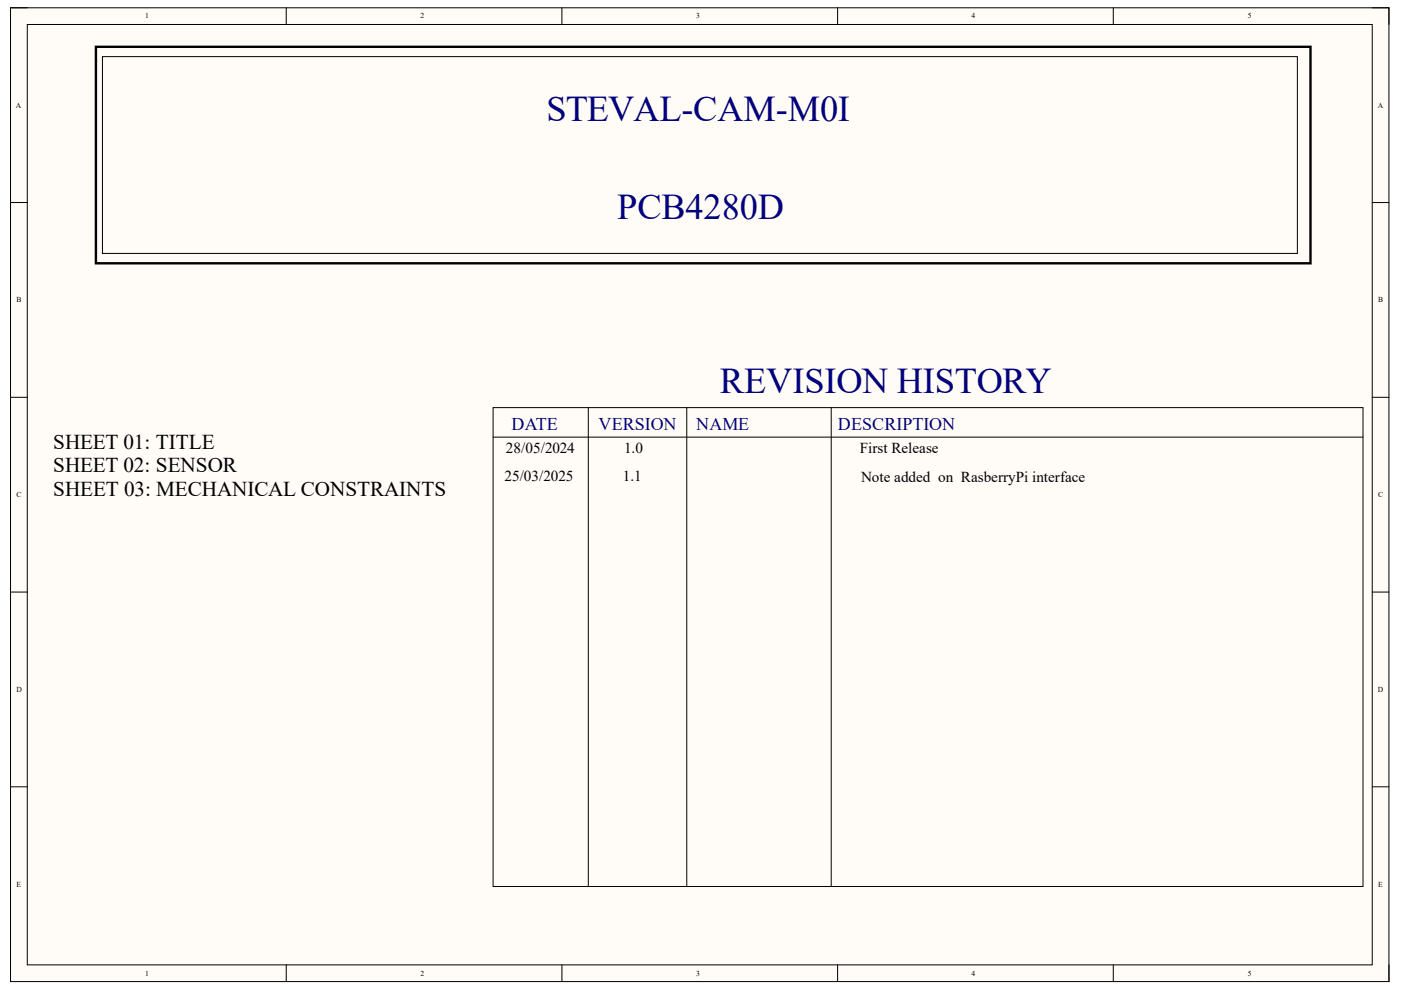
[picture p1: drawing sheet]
<svg xmlns="http://www.w3.org/2000/svg" width="297mm" height="210mm" viewBox="0 0 297 210" stroke-linecap="round" stroke-linejoin="round" font-family="sans-serif">
<defs><g id="words">
<g font-size="7.7" fill="#000080">
<text x="115.9" y="25.6">STEVAL-CAM-M0I</text>
<text x="130.9" y="46.5">PCB4280D</text>
<text x="152.6" y="83.4">REVISION HISTORY</text>
</g>
<g font-size="4.5">
<text x="11.3" y="95.3">SHEET 01: TITLE</text>
<text x="11.3" y="100.2">SHEET 02: SENSOR</text>
<text x="11.3" y="105.2">SHEET 03: MECHANICAL CONSTRAINTS</text>
</g>
<g font-size="3.8" fill="#000080">
<text x="108.5" y="91.1">DATE</text>
<text x="126.9" y="91.1">VERSION</text>
<text x="147.6" y="91.1">NAME</text>
<text x="177.7" y="91.1">DESCRIPTION</text>
</g>
<g font-size="3.2">
<text x="107.3" y="96.1">28/05/2024</text>
<text x="132.3" y="96.1">1.0</text>
<text x="182.3" y="96">First Release</text>
<text x="106.9" y="102">25/03/2025</text>
<text x="132.1" y="102">1.1</text>
<text x="182.6" y="102.2">Note added on RasberryPi interface</text>
</g>
<g font-size="1.6">
<text x="30.8" y="3.9">1</text>
<text x="89.2" y="3.9">2</text>
<text x="147.6" y="3.9">3</text>
<text x="206" y="3.9">4</text>
<text x="264.5" y="3.9">5</text>
<text x="3.4" y="22.8">A</text>
<text x="292.1" y="22.8">A</text>
<text x="3.5" y="64.1">B</text>
<text x="292.2" y="64.1">B</text>
<text x="3.5" y="105.4">C</text>
<text x="292.2" y="105.4">C</text>
<text x="3.5" y="146.7">D</text>
<text x="292.1" y="146.7">D</text>
<text x="3.5" y="188">E</text>
<text x="292.2" y="188">E</text>
<text x="30.8" y="206.8">1</text>
<text x="89.2" y="206.8">2</text>
<text x="147.6" y="206.8">3</text>
<text x="206" y="206.8">4</text>
<text x="264.5" y="206.8">5</text>
</g>
</g></defs>
<path d="M2.2 1.7h292.3v206.4h-292.3z" fill-rule="evenodd" fill="#fffcf8"/>
<path d="M2.2 1.7h292.3v206.4h-292.3z" fill="none" stroke="#000" stroke-width=".21"/>
<path d="M5.8 5.2h285.1v199.4h-285.1z" fill-rule="evenodd" fill="#fffcf8"/>
<g fill="none" stroke="#000" stroke-width=".21">
<path d="M2.2 1.6h3.6M5.8 5.2h285.1v199.4h-285.1zM21.7 12h253.4v41.7h-253.4zM60.7 1.6v3.6M119.1 1.6v3.6M177.6 1.7v3.5M236 1.7v3.5M290.9 1.7h3.6v3.5M2.2 42.9h3.6M290.9 42.9h3.6M2.2 84.2h3.6M104.5 86.4h184.5v101.6h-184.5z"/>
<path d="M104.5 92.7h184.5M124.7 86.4v101.6M145.6 86.4v101.6M176.2 86.4v101.6M290.9 84.2h3.6M2.2 125.5h3.6M290.9 125.5h3.6M2.2 166.8h3.6M290.9 166.8h3.6M60.7 204.6v3.5M119.1 204.6v3.5M177.6 204.6v3.5"/>
<path d="M236 204.6v3.5M294.5 204.6v3.5"/>
</g>
<path d="M20.3 9.9h257.5v45.9h-257.5z" fill="none" stroke="#000" stroke-width=".51"/>
<use href="#words"/>
</svg>
